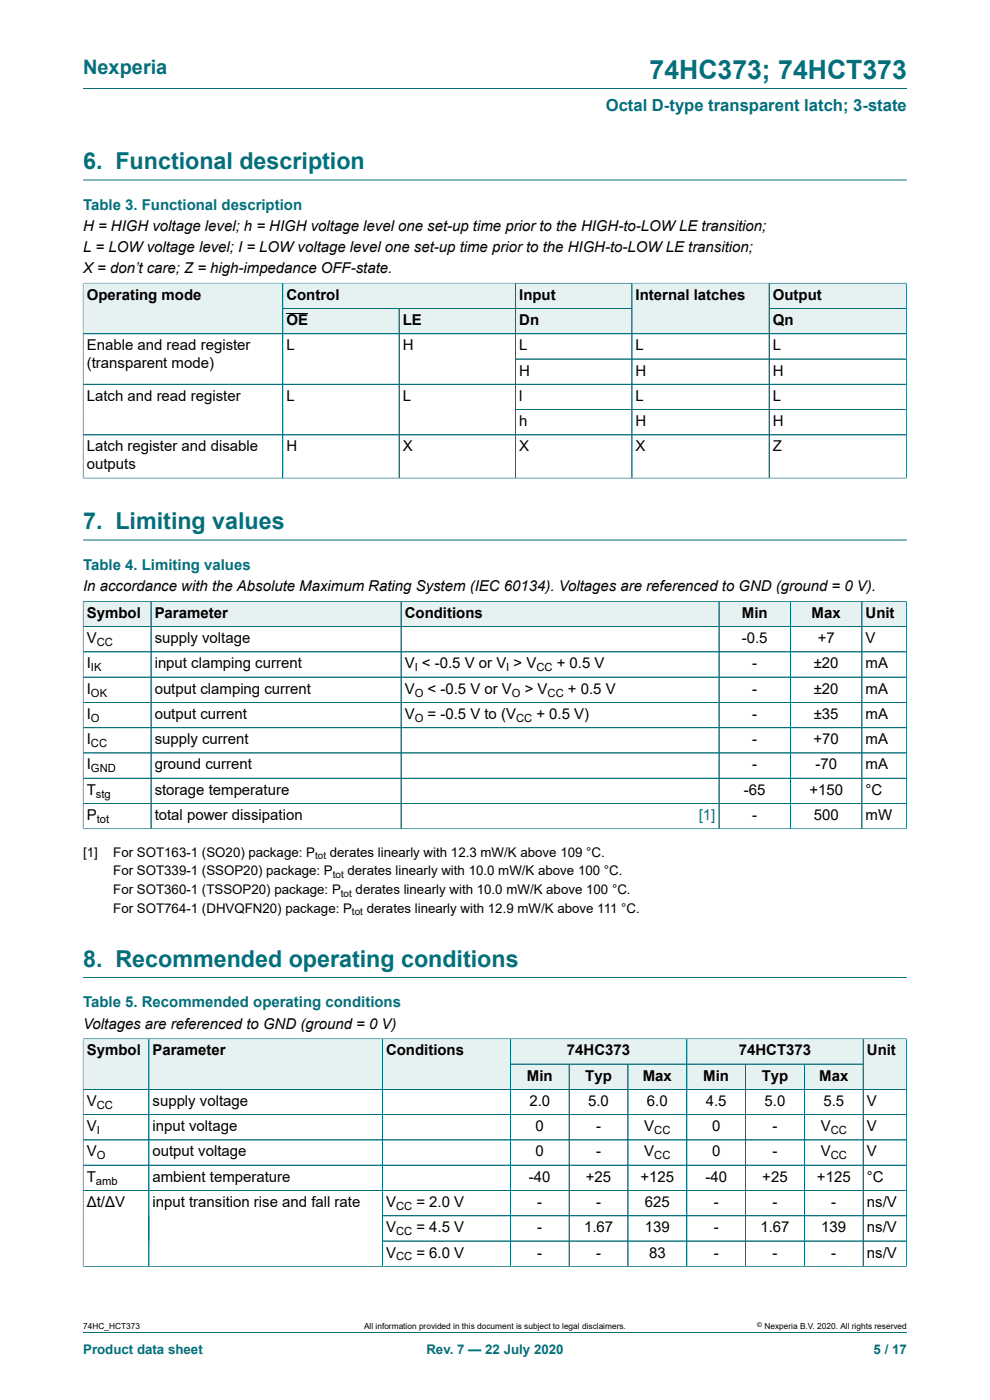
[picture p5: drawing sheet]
<svg xmlns="http://www.w3.org/2000/svg" width="210mm" height="297mm" viewBox="0 0 210 297" stroke-linecap="round" stroke-linejoin="round" font-family="sans-serif">
<defs><g id="words">
<text font-size="5.6" fill="#036f7b" x="137.8" y="16.8">74HC373; 74HCT373</text>
<g font-size="4.9" fill="#036f7b">
<text x="17.6" y="35.9">6. Functional description</text>
<text x="17.6" y="112.2">7. Limiting values</text>
<text x="17.6" y="205">8. Recommended operating conditions</text>
</g>
<text font-size="4.2" fill="#036f7b" x="17.6" y="15.6">Nexperia</text>
<text font-size="3.5" fill="#036f7b" x="128.5" y="23.7">Octal D-type transparent latch; 3-state</text>
<g font-size="3.2" fill="#036f7b">
<text x="17.6" y="44.5">Table 3. Functional description</text>
<text x="17.6" y="120.9">Table 4. Limiting values</text>
<text x="17.6" y="213.7">Table 5. Recommended operating conditions</text>
</g>
<g font-size="3.2">
<text x="17.6" y="49.1">H = HIGH voltage level; h = HIGH voltage level one set-up time prior to the HIGH-to-LOW LE transition;</text>
<text x="17.6" y="53.5">L = LOW voltage level; I = LOW voltage level one set-up time prior to the HIGH-to-LOW LE transition;</text>
<text x="17.6" y="57.9">X = don’t care; Z = high-impedance OFF-state.</text>
<text x="18.4" y="63.6">Operating mode</text>
<text x="60.7" y="63.6">Control</text>
<text x="110.1" y="63.6">Input</text>
<text x="134.8" y="63.6">Internal latches</text>
<text x="163.9" y="63.6">Output</text>
<text x="60.7" y="68.9">OE</text>
<text x="85.4" y="68.9">LE</text>
<text x="110.1" y="68.9">Dn</text>
<text x="163.9" y="68.9">Qn</text>
<text x="18.4" y="74.3">Enable and read register</text>
<text x="60.7" y="74.3">L</text>
<text x="85.4" y="74.3">H</text>
<text x="110.1" y="74.3">L</text>
<text x="134.8" y="74.3">L</text>
<text x="163.9" y="74.3">L</text>
<text x="18.4" y="78.1">(transparent mode)</text>
<text x="110.1" y="79.7">H</text>
<text x="134.8" y="79.7">H</text>
<text x="163.9" y="79.7">H</text>
<text x="18.4" y="85">Latch and read register</text>
<text x="60.7" y="85">L</text>
<text x="85.4" y="85">L</text>
<text x="110.1" y="85">l</text>
<text x="134.8" y="85">L</text>
<text x="163.9" y="85">L</text>
<text x="18.4" y="95.8">Latch register and disable</text>
<text x="60.7" y="95.8">H</text>
<text x="85.4" y="95.8">X</text>
<text x="110.1" y="90.4">h</text>
<text x="110.1" y="95.8">X</text>
<text x="134.8" y="90.4">H</text>
<text x="134.8" y="95.8">X</text>
<text x="163.9" y="90.4">H</text>
<text x="163.9" y="95.8">Z</text>
<text x="18.4" y="99.6">outputs</text>
<text x="17.6" y="125.4">In accordance with the Absolute Maximum Rating System (IEC 60134). Voltages are referenced to GND (ground = 0 V).</text>
<text x="18.4" y="131.1">Symbol</text>
<text x="32.8" y="131.1">Parameter</text>
<text x="85.9" y="131.1">Conditions</text>
<text x="157.4" y="131.1">Min</text>
<text x="172.2" y="131.1">Max</text>
<text x="183.6" y="131.1">Unit</text>
<text x="18.4" y="136.4">V</text>
<text x="32.8" y="136.4">supply voltage</text>
<text x="157.4" y="136.4">-0.5</text>
<text x="173.4" y="136.4">+7</text>
<text x="183.6" y="136.4">V</text>
<text x="18.4" y="141.8">I</text>
<text x="32.8" y="141.8">input clamping current</text>
<text x="85.9" y="141.8">V &lt; -0.5 V or V &gt; V</text>
<text x="118.1" y="141.8">+ 0.5 V</text>
<text x="159.6" y="141.8">-</text>
<text x="172.6" y="141.8">±20</text>
<text x="183.6" y="141.8">mA</text>
<text x="18.4" y="147.2">I</text>
<text x="32.8" y="147.2">output clamping current</text>
<text x="85.9" y="147.2">V</text>
<text x="90.7" y="147.2">&lt; -0.5 V or V</text>
<text x="111.3" y="147.2">&gt; V</text>
<text x="120.5" y="147.2">+ 0.5 V</text>
<text x="159.6" y="147.2">-</text>
<text x="172.6" y="147.2">±20</text>
<text x="183.6" y="147.2">mA</text>
<text x="18.4" y="152.5">I</text>
<text x="32.8" y="152.5">output current</text>
<text x="85.9" y="152.5">V</text>
<text x="90.7" y="152.5">= -0.5 V to (V</text>
<text x="113.8" y="152.5">+ 0.5 V)</text>
<text x="159.6" y="152.5">-</text>
<text x="172.6" y="152.5">±35</text>
<text x="183.6" y="152.5">mA</text>
<text x="18.4" y="157.9">I</text>
<text x="32.8" y="157.9">supply current</text>
<text x="159.6" y="157.9">-</text>
<text x="172.6" y="157.9">+70</text>
<text x="183.6" y="157.9">mA</text>
<text x="18.4" y="163.2">I</text>
<text x="32.8" y="163.2">ground current</text>
<text x="159.6" y="163.2">-</text>
<text x="173" y="163.2">-70</text>
<text x="183.6" y="163.2">mA</text>
<text x="18.4" y="168.6">T</text>
<text x="18.4" y="174">P</text>
<text x="32.8" y="168.6">storage temperature</text>
<text x="32.8" y="174">total power dissipation</text>
<text x="157.8" y="168.6">-65</text>
<text x="159.6" y="174">-</text>
<text x="171.7" y="168.6">+150</text>
<text x="172.6" y="174">500</text>
<text x="183.6" y="168.6">°C</text>
<text x="183.6" y="174">mW</text>
<text x="17.6" y="218.2">Voltages are referenced to GND (ground = 0 V)</text>
<text x="18.4" y="223.9">Symbol</text>
<text x="32.4" y="223.9">Parameter</text>
<text x="81.9" y="223.9">Conditions</text>
<text x="120.3" y="223.9">74HC373</text>
<text x="156.7" y="223.9">74HCT373</text>
<text x="183.9" y="223.9">Unit</text>
<text x="111.8" y="229.2">Min</text>
<text x="124.2" y="229.2">Typ</text>
<text x="136.4" y="229.2">Max</text>
<text x="149.2" y="229.2">Min</text>
<text x="161.6" y="229.2">Typ</text>
<text x="173.8" y="229.2">Max</text>
<text x="18.4" y="234.6">V</text>
<text x="18.4" y="240">V</text>
<text x="32.4" y="234.6">supply voltage</text>
<text x="32.4" y="240">input voltage</text>
<text x="112.3" y="234.6">2.0</text>
<text x="113.6" y="240">0</text>
<text x="124.8" y="234.6">5.0</text>
<text x="126.4" y="240">-</text>
<text x="136.7" y="240">V</text>
<text x="137.2" y="234.6">6.0</text>
<text x="149.7" y="234.6">4.5</text>
<text x="151" y="240">0</text>
<text x="162.2" y="234.6">5.0</text>
<text x="163.9" y="240">-</text>
<text x="174.1" y="240">V</text>
<text x="174.7" y="234.6">5.5</text>
<text x="183.9" y="234.6">V</text>
<text x="183.9" y="240">V</text>
<text x="18.4" y="245.3">V</text>
<text x="32.4" y="245.3">output voltage</text>
<text x="113.6" y="245.3">0</text>
<text x="126.4" y="245.3">-</text>
<text x="136.7" y="245.3">V</text>
<text x="151" y="245.3">0</text>
<text x="163.9" y="245.3">-</text>
<text x="174.1" y="245.3">V</text>
<text x="183.9" y="245.3">V</text>
<text x="18.4" y="250.7">T</text>
<text x="32.4" y="250.7">ambient temperature</text>
<text x="112.2" y="250.7">-40</text>
<text x="124.3" y="250.7">+25</text>
<text x="135.9" y="250.7">+125</text>
<text x="149.6" y="250.7">-40</text>
<text x="161.7" y="250.7">+25</text>
<text x="173.3" y="250.7">+125</text>
<text x="183.9" y="250.7">°C</text>
<text x="18.4" y="256.1">Δt/ΔV</text>
<text x="32.4" y="256.1">input transition rise and fall rate</text>
<text x="81.9" y="256.1">V</text>
<text x="88.3" y="256.1">= 2.0 V</text>
<text x="114" y="256.1">-</text>
<text x="126.4" y="256.1">-</text>
<text x="136.8" y="256.1">625</text>
<text x="151.4" y="256.1">-</text>
<text x="163.9" y="256.1">-</text>
<text x="176.3" y="256.1">-</text>
<text x="183.9" y="256.1">ns/V</text>
<text x="81.9" y="261.4">V</text>
<text x="88.3" y="261.4">= 4.5 V</text>
<text x="114" y="261.4">-</text>
<text x="123.9" y="261.4">1.67</text>
<text x="136.8" y="261.4">139</text>
<text x="151.4" y="261.4">-</text>
<text x="161.3" y="261.4">1.67</text>
<text x="174.2" y="261.4">139</text>
<text x="183.9" y="261.4">ns/V</text>
<text x="81.9" y="266.8">V</text>
<text x="88.3" y="266.8">= 6.0 V</text>
<text x="114" y="266.8">-</text>
<text x="126.4" y="266.8">-</text>
<text x="137.7" y="266.8">83</text>
<text x="151.4" y="266.8">-</text>
<text x="163.9" y="266.8">-</text>
<text x="176.3" y="266.8">-</text>
<text x="183.9" y="266.8">ns/V</text>
</g>
<text font-size="3.2" fill="#00f" x="148.2" y="174">[1]</text>
<g font-size="2.8">
<text x="17.6" y="181.8">[1]</text>
<text x="24" y="181.8">For SOT163-1 (SO20) package: P</text>
<text x="24" y="185.7">For SOT339-1 (SSOP20) package: P</text>
<text x="70" y="181.8">derates linearly with 12.3 mW/K above 109 °C.</text>
<text x="73.7" y="185.7">derates linearly with 10.0 mW/K above 100 °C.</text>
<text x="24" y="189.7">For SOT360-1 (TSSOP20) package: P</text>
<text x="75.4" y="189.7">derates linearly with 10.0 mW/K above 100 °C.</text>
<text x="24" y="193.6">For SOT764-1 (DHVQFN20) package: P</text>
<text x="77.8" y="193.6">derates linearly with 12.9 mW/K above 111 °C.</text>
</g>
<g font-size="2.8" fill="#036f7b">
<text x="17.6" y="287.2">Product data sheet</text>
<text x="90.4" y="287.2">Rev. 7 — 22 July 2020</text>
<text x="185.3" y="287.2">5 / 17</text>
</g>
<g font-size="2.4">
<text x="20.5" y="137">CC</text>
<text x="19.3" y="142.4">IK</text>
<text x="88" y="142.4">I</text>
<text x="107.4" y="142.4">I</text>
<text x="113.8" y="142.4">CC</text>
<text x="19.3" y="147.8">OK</text>
<text x="88" y="147.8">O</text>
<text x="108.6" y="147.8">O</text>
<text x="116.2" y="147.8">CC</text>
<text x="19.3" y="153.1">O</text>
<text x="88" y="153.1">O</text>
<text x="109.5" y="153.1">CC</text>
<text x="19.3" y="158.5">CC</text>
<text x="19.3" y="163.9">GND</text>
<text x="20.4" y="169.2">stg</text>
<text x="20.5" y="174.6">tot</text>
<text x="20.5" y="235.2">CC</text>
<text x="20.5" y="240.6">I</text>
<text x="20.5" y="245.9">O</text>
<text x="138.8" y="240.6">CC</text>
<text x="138.8" y="245.9">CC</text>
<text x="176.2" y="240.6">CC</text>
<text x="176.2" y="245.9">CC</text>
<text x="20.4" y="251.3">amb</text>
<text x="84" y="256.7">CC</text>
<text x="84" y="262">CC</text>
<text x="84" y="267.4">CC</text>
</g>
<g font-size="2.1">
<text x="66.8" y="182.3">tot</text>
<text x="70.6" y="186.3">tot</text>
<text x="72.3" y="190.2">tot</text>
<text x="74.7" y="194.2">tot</text>
</g>
<g font-size="1.8">
<text x="17.6" y="282">74HC_HCT373</text>
<text x="77.2" y="282">All information provided in this document is subject to legal disclaimers.</text>
<text x="162.2" y="282">Nexperia B.V. 2020. All rights reserved</text>
</g>
<text font-size="1.4" x="160.6" y="281.6">©</text>
</g></defs>
<path d="M17.6 18.8h174.8M17.6 38.2h174.8M60 60.1h49.4v5.3h-49.4z" fill="none" stroke="#036f7b" stroke-width=".21"/>
<g fill="#e6f1f2">
<path d="M60 60.1h49.3v5.3h-49.3z"/>
<path d="M109.4 60.1h24.6v5.3h-24.6z"/>
</g>
<path d="M109.4 60.1h24.7v5.3h-24.7z" fill="none" stroke="#036f7b" stroke-width=".21"/>
<path d="M163.2 60.1h29v5.3h-29z" fill="#e6f1f2"/>
<path d="M17.6 60v10.8h42.4v-10.7h-42.4M192.3 60v5.4h-29.1v-5.3h29.1" fill="none" stroke="#036f7b" stroke-width=".21"/>
<g fill="#e6f1f2">
<path d="M17.7 60.1h42.2v10.6h-42.2z"/>
<path d="M60 65.5h24.6v5.2h-24.6z"/>
</g>
<path d="M60 65.4h24.7v5.4h-24.7z" fill="none" stroke="#036f7b" stroke-width=".21"/>
<path d="M60.7 66.4h4.6" fill="none" stroke="#000" stroke-width=".21"/>
<path d="M84.7 65.5h24.6v5.2h-24.6z" fill="#e6f1f2"/>
<path d="M84.7 65.4h24.7v5.4h-24.7z" fill="none" stroke="#036f7b" stroke-width=".21"/>
<path d="M109.4 65.5h24.6v5.2h-24.6z" fill="#e6f1f2"/>
<path d="M134.1 65.4h-24.7v5.4h53.8v-10.7h-29.1v10.7" fill="none" stroke="#036f7b" stroke-width=".21"/>
<g fill="#e6f1f2">
<path d="M134.1 60.1h29v10.6h-29z"/>
<path d="M163.2 65.5h29v5.2h-29z"/>
</g>
<g fill="none" stroke="#036f7b" stroke-width=".21">
<path d="M17.6 70.8h174.7M17.6 60.1v41.4M17.7 60.1h174.5M60 60.1v41.3M60 65.4h74M84.7 65.5v35.9M109.4 76.2h82.9M109.4 60.1v41.3M134.1 60.1v41.3M163.2 65.4h29.1M163.2 60.1v41.3M192.3 60.1v41.4"/>
<path d="M17.6 81.5h174.7M17.6 92.3h174.7M109.4 86.9h82.9M17.6 101.4h174.7M17.6 114.6h174.8"/>
</g>
<path d="M17.7 127.6h14.3v5.3h-14.3z" fill="#e6f1f2"/>
<path d="M17.6 127.5v5.4h14.4v-5.3h-14.4" fill="none" stroke="#036f7b" stroke-width=".21"/>
<path d="M32.1 127.6h52.9v5.3h-52.9z" fill="#e6f1f2"/>
<path d="M32 127.6h53.1v5.3h-53.1z" fill="none" stroke="#036f7b" stroke-width=".21"/>
<path d="M85.2 127.6h62.4v5.3h-62.4z" fill="#e6f1f2"/>
<path d="M147.6 127.6h-62.5v5.3h62.5" fill="none" stroke="#036f7b" stroke-width=".21"/>
<path d="M147.6 127.6h4.9v5.3h-4.9z" fill="#e6f1f2"/>
<path d="M147.6 127.6h4.9v5.3h-4.9" fill="none" stroke="#036f7b" stroke-width=".21"/>
<path d="M152.6 127.6h15v5.3h-15z" fill="#e6f1f2"/>
<path d="M152.5 127.6h15.2v5.3h-15.2z" fill="none" stroke="#036f7b" stroke-width=".21"/>
<path d="M167.7 127.6h15.1v5.3h-15.1z" fill="#e6f1f2"/>
<path d="M167.7 127.6h15.1v5.3h-15.1z" fill="none" stroke="#036f7b" stroke-width=".21"/>
<path d="M182.9 127.6h9.3v5.3h-9.3z" fill="#e6f1f2"/>
<g fill="none" stroke="#036f7b" stroke-width=".21">
<path d="M17.6 138.3h174.7M17.6 127.6v48.3M17.7 127.6h174.7M32 127.6v48.2M85.1 127.6v48.2M152.5 127.6v48.2M167.7 127.6v48.2M182.8 127.6v48.2M192.3 127.5v48.4M192.3 132.9h-174.7M17.6 143.7h174.7M17.6 149h174.7"/>
<path d="M17.6 154.4h174.7M17.6 159.7h174.7M17.6 175.8h174.8M17.6 165.1h174.7M17.6 170.5h174.7M17.6 207.4h174.8M108.3 220.4h37.4v5.3h-37.4z"/>
</g>
<path d="M108.3 220.5h37.3v5.2h-37.3z" fill="#e6f1f2"/>
<path d="M145.7 220.4h37.4v5.3h-37.4z" fill="none" stroke="#036f7b" stroke-width=".21"/>
<path d="M145.8 220.5h37.2v5.2h-37.2z" fill="#e6f1f2"/>
<path d="M17.6 220.3v10.8h14v-10.7h-14" fill="none" stroke="#036f7b" stroke-width=".21"/>
<path d="M17.7 220.5h13.8v10.5h-13.8z" fill="#e6f1f2"/>
<path d="M31.6 220.4h49.5v10.7h-49.5z" fill="none" stroke="#036f7b" stroke-width=".21"/>
<path d="M31.7 220.5h49.3v10.5h-49.3z" fill="#e6f1f2"/>
<path d="M81.1 220.4h27.2v10.7h-27.2z" fill="none" stroke="#036f7b" stroke-width=".21"/>
<g fill="#e6f1f2">
<path d="M81.2 220.5h27v10.5h-27z"/>
<path d="M108.3 225.8h12.4v5.2h-12.4z"/>
</g>
<path d="M108.3 225.7h12.4v5.4h-12.4z" fill="none" stroke="#036f7b" stroke-width=".21"/>
<path d="M120.8 225.8h12.3v5.2h-12.3z" fill="#e6f1f2"/>
<path d="M120.7 225.7h12.5v5.4h-12.5z" fill="none" stroke="#036f7b" stroke-width=".21"/>
<path d="M133.3 225.8h12.3v5.2h-12.3z" fill="#e6f1f2"/>
<path d="M133.2 225.7h12.5v5.4h-12.5z" fill="none" stroke="#036f7b" stroke-width=".21"/>
<path d="M145.8 225.8h12.3v5.2h-12.3z" fill="#e6f1f2"/>
<path d="M145.7 225.7h12.5v5.4h-12.5z" fill="none" stroke="#036f7b" stroke-width=".21"/>
<path d="M158.2 225.8h12.4v5.2h-12.4z" fill="#e6f1f2"/>
<path d="M158.2 225.7h12.4v5.4h-12.4z" fill="none" stroke="#036f7b" stroke-width=".21"/>
<path d="M170.7 225.8h12.3v5.2h-12.3z" fill="#e6f1f2"/>
<path d="M192.3 220.3v10.8h-21.7v-5.4h12.5M192.3 220.4h-9.2v10.7" fill="none" stroke="#036f7b" stroke-width=".21"/>
<path d="M183.2 220.5h9v10.5h-9z" fill="#e6f1f2"/>
<g fill="none" stroke="#036f7b" stroke-width=".21">
<path d="M17.6 231.1h174.7M17.6 220.5v48.2M17.7 220.4h174.5M31.6 220.5v48.1M81.1 220.5v48.1M108.3 220.5v48.1M108.3 225.7h74.7M120.7 225.8v42.8M133.2 225.8v42.8M145.7 220.5v48.1M158.2 225.8v42.8M170.6 225.8v42.8"/>
<path d="M183.1 220.5v48.1M192.3 236.5h-174.7M192.3 220.5v48.2M17.6 241.8h174.7M17.6 247.2h174.7M17.6 252.6h174.7M192.3 257.9h-111.2M81.1 263.3h111.2M192.3 268.6h-174.7M17.6 282.6h174.8"/>
</g>
<use href="#words"/>
</svg>
